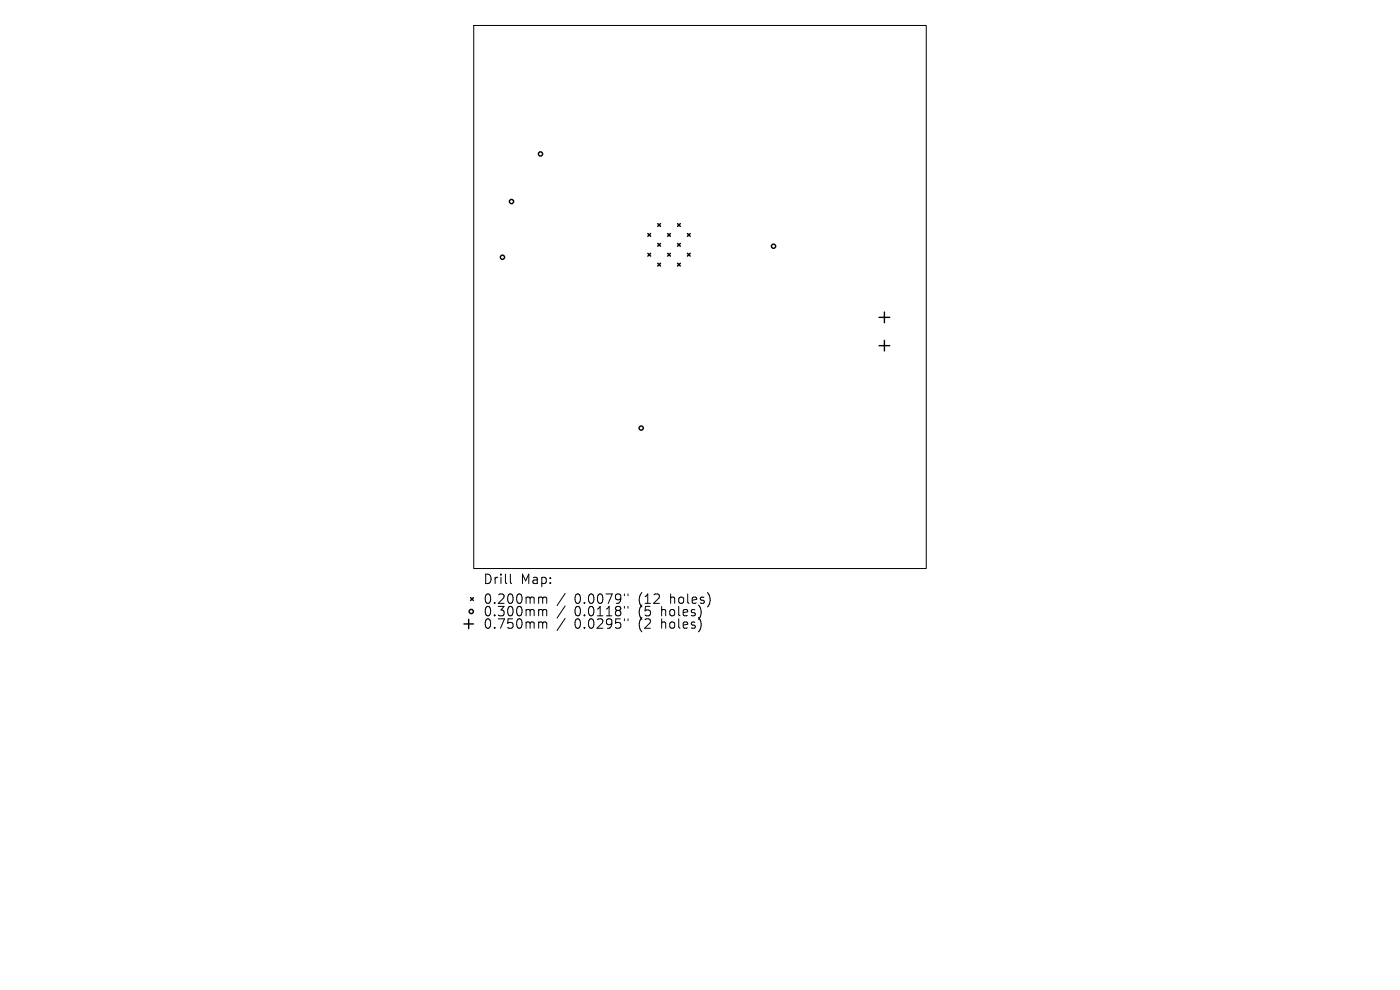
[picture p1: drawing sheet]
<svg xmlns="http://www.w3.org/2000/svg" width="297mm" height="210mm" viewBox="0 0 297 210" stroke-linecap="round" stroke-linejoin="round" font-family="sans-serif">
<defs><g id="words">
<g font-size="2.8">
<text x="102.4" y="124.2">Drill</text>
<text x="110.4" y="124.2">Map:</text>
<text x="102.4" y="128.4">0.200mm</text>
<text x="102.4" y="131">0.300mm</text>
<text x="121.9" y="128.4">0.0079&quot;</text>
<text x="121.9" y="131">0.0118&quot;</text>
<text x="135.6" y="128.4">(12</text>
<text x="135.6" y="131">(5</text>
<text x="140.6" y="131">holes)</text>
<text x="142.5" y="128.4">holes)</text>
<text x="102.4" y="133.7">0.750mm</text>
<text x="121.9" y="133.7">0.0295&quot;</text>
<text x="135.6" y="133.7">(2</text>
<text x="140.6" y="133.7">holes)</text>
</g>
</g></defs>
<g fill="none" stroke="#000" stroke-width=".21">
<path d="M100.5 5.4h96v115.2h-96zM108.3 121.8v1.7l.3 .3M114.6 126.7h.2l.3 .2M114.6 129.3l.4 .1 .1 .2M114.6 131.9l.4 .1 .1 .2M115.1 126.9l.3-.2 .5 .1 .1 1.2M115.1 126.9v1.1M115.1 129.6v1M115.1 132.2v1.1M115.1 129.6l.3-.3 .5 .1 .1 1.2M115.1 132.2l.3-.3 .5 .1 .1 1.3M119.9 125.9l-1.7 2.6"/>
<path d="M119.9 128.5l-1.7 2.6M119.9 131.2l-1.7 2.5M132.5 126v.4M132.5 128.6v.4M132.5 131.3v.4M133.2 126v.4M133.2 128.6v.4M133.2 131.3v.4"/>
</g>
<g fill="none" stroke="#000" stroke-width=".3">
<path d="M137.4 49.5l.6 .6M137.4 53.7l.6 .6M138 49.5l-.6 .6M138 53.7l-.6 .6M139.5 51.6l.6 .6M139.5 55.8l.6 .6M139.5 47.4l.6 .6M140.1 47.4l-.6 .6M140.1 51.6l-.6 .6M140.1 55.8l-.6 .6M141.6 53.7l.6 .6M141.6 49.5l.6 .6"/>
<path d="M142.2 49.5l-.6 .6M142.2 53.7l-.6 .6M143.7 55.8l.6 .6M143.7 51.6l.6 .6M143.7 47.4l.6 .6M144.3 47.4l-.6 .6M144.3 51.6l-.6 .6M144.3 55.8l-.6 .6M145.8 53.7l.6 .6M145.8 49.5l.6 .6M146.4 49.5l-.6 .6M146.4 53.7l-.6 .6"/>
<path d="M186.5 67.3h2.2M186.5 73.3h2.2M187.6 66.2v2.2M187.6 72.2v2.2M98.4 132.4h2M99.4 131.4v2M99.8 126.8l.6 .6M100.4 126.8l-.6 .6"/>
<circle cx="114.7" cy="32.7" r=".45"/>
<circle cx="106.6" cy="54.6" r=".45"/>
<circle cx="108.5" cy="42.8" r=".45"/>
<circle cx="164.1" cy="52.2" r=".45"/>
<circle cx="136" cy="90.8" r=".45"/>
<circle cx="100" cy="129.7" r=".45"/>
</g>
<use href="#words"/>
</svg>
